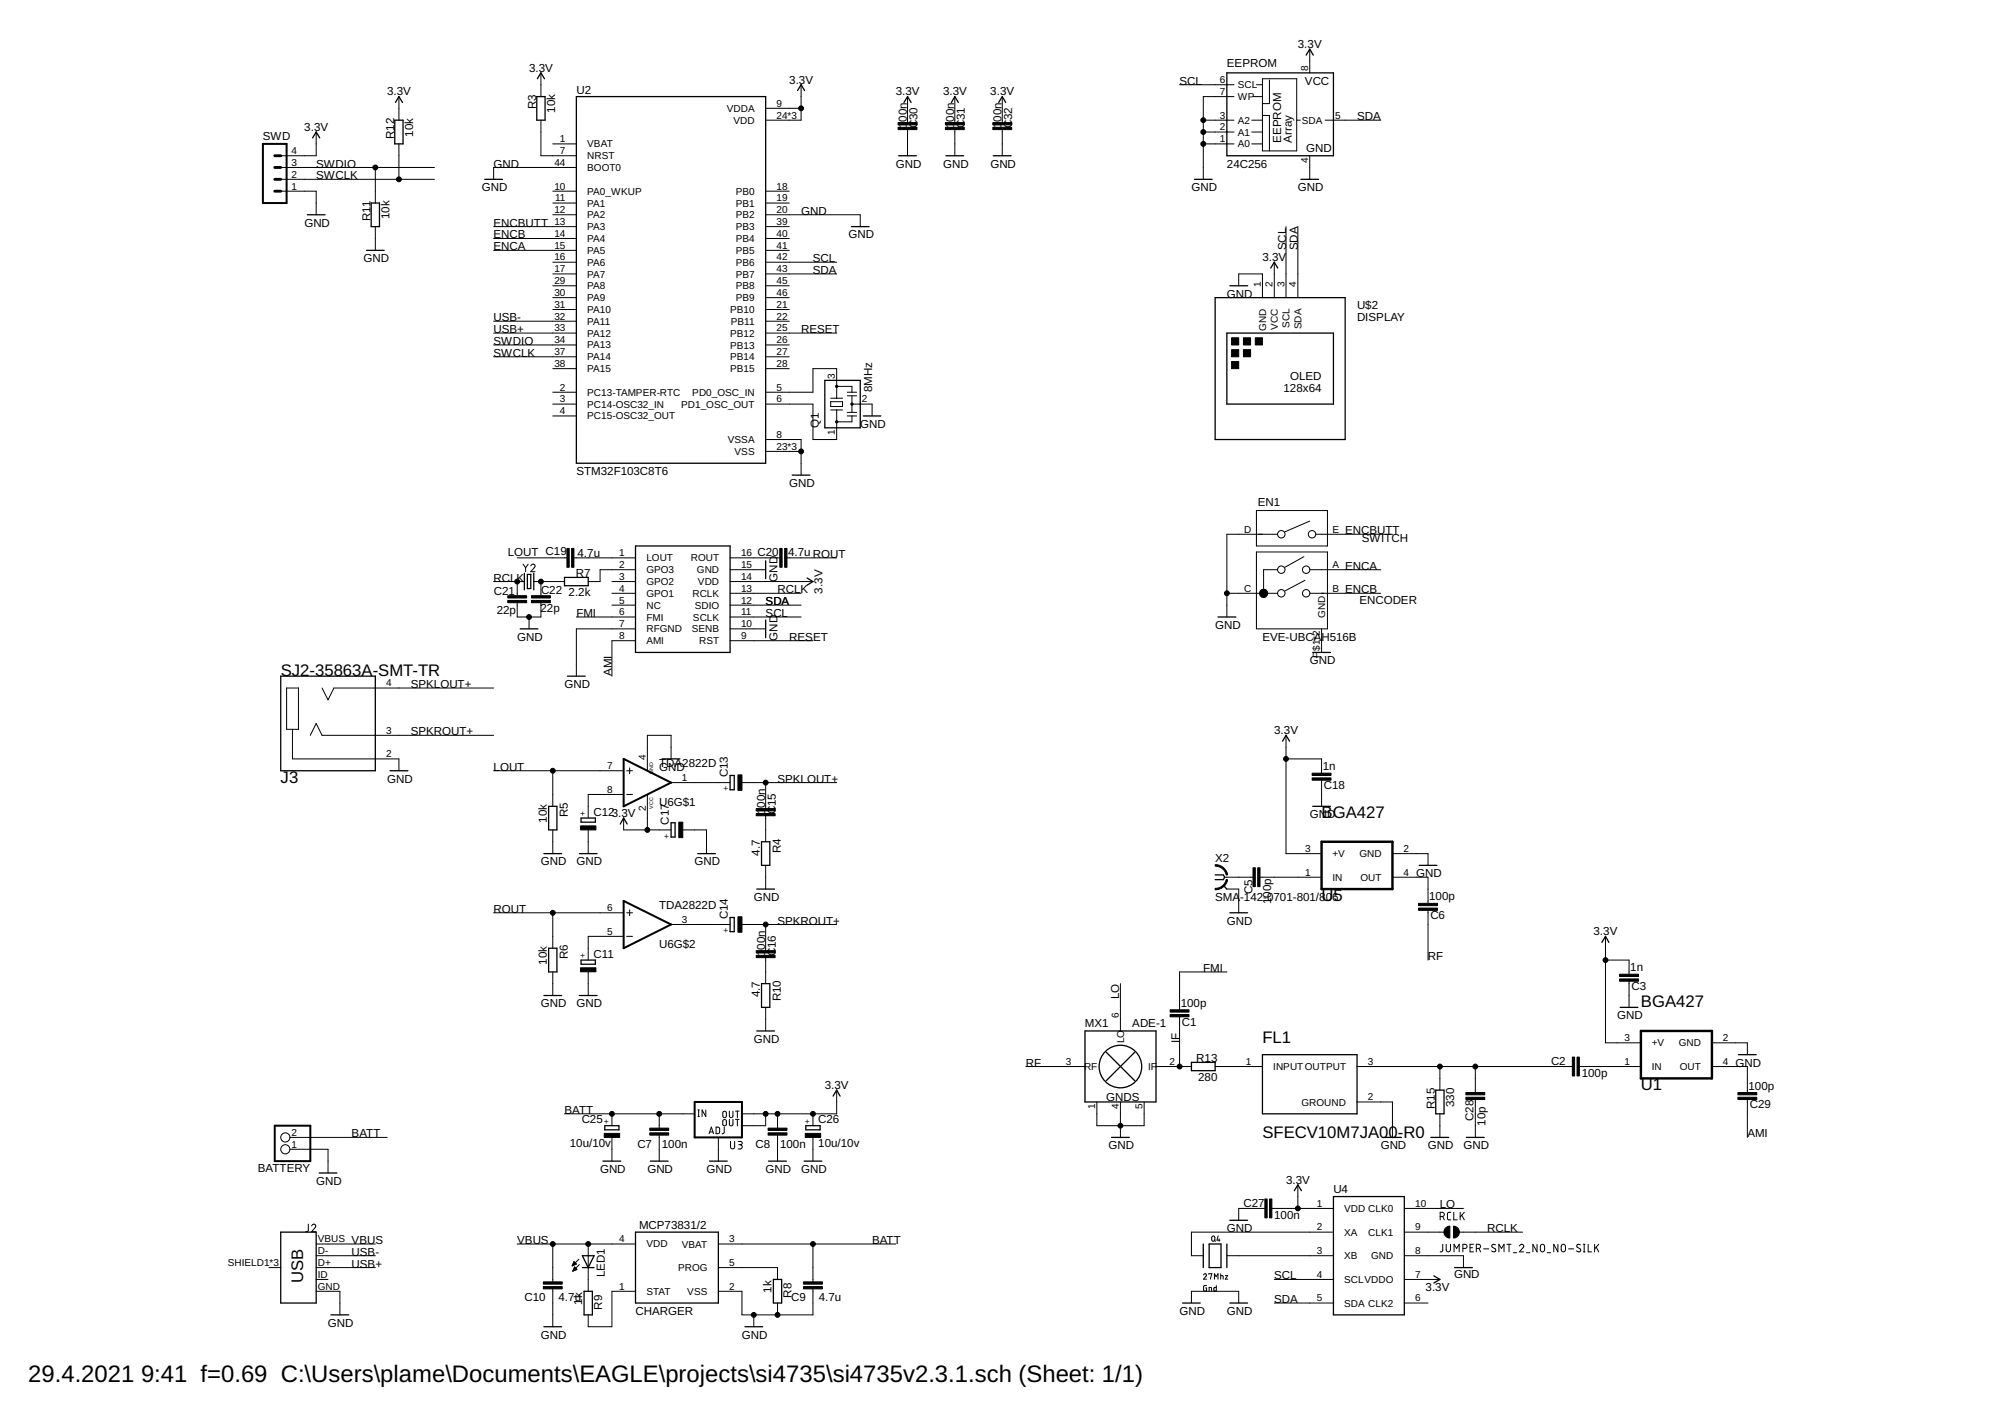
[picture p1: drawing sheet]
<svg xmlns="http://www.w3.org/2000/svg" width="297mm" height="210mm" viewBox="0 0 297 210" stroke-linecap="round" stroke-linejoin="round" font-family="sans-serif">
<defs><g id="words">
<g font-size="3.5">
<text x="4.2" y="204.7">29.4.2021</text>
<text x="20.9" y="204.7">9:41 f=0.69 C:\Users\plame\Documents\EAGLE\projects\si4735\si4735v2.3.1.sch (Sheet: 1/1)</text>
</g>
<g font-size="2.5">
<text x="41.6" y="100.2">SJ2-35863A-SMT-TR</text>
<text x="41.6" y="115.9">J3</text>
<text x="195.8" y="121.2">BGA427</text>
<text x="195.8" y="133.5">U5</text>
<text x="243.1" y="149.2">BGA427</text>
<text x="187" y="154.5">FL1</text>
<text x="243.1" y="161.5">U1</text>
<text x="187" y="168.5">SFECV10M7JA00-R0</text>
<text x="44.9" y="190" transform="rotate(-90 44.9 190)">USB</text>
</g>
<g font-size="1.7">
<text x="78.4" y="10.6">3.3V</text>
<text x="181.8" y="9.9">EEPROM</text>
<text x="192.3" y="7.1">3.3V</text>
<text x="57.3" y="14.1">3.3V</text>
<text x="79.4" y="16.1" transform="rotate(-90 79.4 16.1)">R3</text>
<text x="82.2" y="16.7" transform="rotate(-90 82.2 16.7)">10k</text>
<text x="85.4" y="13.9">U2</text>
<text x="116.9" y="12.4">3.3V</text>
<text x="132.7" y="14.1">3.3V</text>
<text x="139.7" y="14.1">3.3V</text>
<text x="146.7" y="14.1">3.3V</text>
<text x="174.8" y="12.5">SCL</text>
<text x="193.3" y="12.5">VCC</text>
<text x="201" y="17.8">SDA</text>
<text x="39" y="20.8">SWD</text>
<text x="45.1" y="19.4">3.3V</text>
<text x="58.4" y="20.6" transform="rotate(-90 58.4 20.6)">R12</text>
<text x="61.2" y="20.2" transform="rotate(-90 61.2 20.2)">10k</text>
<text x="134.4" y="19" transform="rotate(-90 134.4 19)">1</text>
<text x="134.4" y="18" transform="rotate(-90 134.4 18)">00n</text>
<text x="135.9" y="19" transform="rotate(-90 135.9 19)">C30</text>
<text x="141.4" y="19" transform="rotate(-90 141.4 19)">1</text>
<text x="141.4" y="18" transform="rotate(-90 141.4 18)">00n</text>
<text x="143" y="19" transform="rotate(-90 143 19)">C31</text>
<text x="148.4" y="19" transform="rotate(-90 148.4 19)">1</text>
<text x="148.4" y="18" transform="rotate(-90 148.4 18)">00n</text>
<text x="150" y="19" transform="rotate(-90 150 19)">C32</text>
<text x="189.8" y="21.1" transform="rotate(-90 189.8 21.1)">EEPROM</text>
<text x="191.4" y="21.1" transform="rotate(-90 191.4 21.1)">Array</text>
<text x="193.5" y="22.5">GND</text>
<text x="46.8" y="24.8">SWDIO</text>
<text x="46.8" y="26.6">SWCLK</text>
<text x="71.4" y="28.3">GND</text>
<text x="73.1" y="24.8">GND</text>
<text x="132.7" y="24.8">GND</text>
<text x="139.7" y="24.8">GND</text>
<text x="146.7" y="24.8">GND</text>
<text x="176.5" y="28.3">GND</text>
<text x="181.8" y="24.8">24C256</text>
<text x="192.3" y="28.3">GND</text>
<text x="45.1" y="33.6">GND</text>
<text x="54.9" y="32.7" transform="rotate(-90 54.9 32.7)">R11</text>
<text x="57.7" y="32.5" transform="rotate(-90 57.7 32.5)">10k</text>
<text x="73.1" y="35.3">ENCB</text>
<text x="73.1" y="33.6">ENCBUTT</text>
<text x="118.7" y="31.8">GND</text>
<text x="125.7" y="35.3">GND</text>
<text x="53.8" y="38.8">GND</text>
<text x="73.1" y="37.1">ENCA</text>
<text x="120.4" y="40.6">SDA</text>
<text x="120.4" y="38.8">SCL</text>
<text x="187" y="38.7">3.3V</text>
<text x="190.5" y="37.1" transform="rotate(-90 190.5 37.1)">SCL</text>
<text x="192.3" y="37.1" transform="rotate(-90 192.3 37.1)">SDA</text>
<text x="73.1" y="47.6">USB-</text>
<text x="181.8" y="44.1">GND</text>
<text x="201" y="47.6">DISPLAY</text>
<text x="201" y="45.8">U$2</text>
<text x="73.1" y="51.1">SWDIO</text>
<text x="73.1" y="52.8">SWCLK</text>
<text x="73.1" y="49.3">USB+</text>
<text x="118.7" y="49.3">RESET</text>
<text x="129.2" y="58.1" transform="rotate(-90 129.2 58.1)">8MHz</text>
<text x="190.2" y="58.1">128x64</text>
<text x="191.1" y="56.4">OLED</text>
<text x="121.3" y="63.4" transform="rotate(-90 121.3 63.4)">Q1</text>
<text x="127.4" y="63.4">GND</text>
<text x="85.4" y="70.4">STM32F103C8T6</text>
<text x="116.9" y="72.1">GND</text>
<text x="186.3" y="74.9">EN1</text>
<text x="75.2" y="82.3">LOUT C19</text>
<text x="85.6" y="82.5">4.7u</text>
<text x="112.2" y="82.4">C20</text>
<text x="116.7" y="82.4">4.7u ROUT</text>
<text x="199.3" y="79.1">ENCBUTT</text>
<text x="201.7" y="80.4">SWITCH</text>
<text x="73.1" y="86.1">RCLK</text>
<text x="73.1" y="88.2">C21</text>
<text x="80.2" y="88">C22</text>
<text x="84.2" y="88.2">2.2k</text>
<text x="85.3" y="85.4">R7</text>
<text x="113.4" y="89.6">SDA</text>
<text x="115.2" y="86.1" transform="rotate(-90 115.2 86.1)">GND</text>
<text x="115.2" y="87.9">RCLK</text>
<text x="121.8" y="87.9" transform="rotate(-90 121.8 87.9)">3.3V</text>
<text x="199.3" y="84.4">ENCA</text>
<text x="199.3" y="87.9">ENCB</text>
<text x="201.4" y="89.5">ENCODER</text>
<text x="73.6" y="91">22p</text>
<text x="76.6" y="94.9">GND</text>
<text x="80.1" y="90.6">22p</text>
<text x="85.4" y="91.4">FMI</text>
<text x="113.4" y="91.4">SCL</text>
<text x="115.2" y="94.9" transform="rotate(-90 115.2 94.9)">GND</text>
<text x="116.9" y="94.9">RESET</text>
<text x="180" y="93.2">GND</text>
<text x="187" y="94.9">EVE-UBCAH516B</text>
<text x="60.9" y="101.9">SPKLOUT+</text>
<text x="83.6" y="101.9">GND</text>
<text x="90.6" y="100.2" transform="rotate(-90 90.6 100.2)">AMI</text>
<text x="194" y="98.4">GND</text>
<text x="60.9" y="108.9">SPKROUT+</text>
<text x="97.7" y="113.7">TDA2822D</text>
<text x="188.8" y="108.7">3.3V</text>
<text x="57.4" y="115.9">GND</text>
<text x="73.1" y="114.2">LOUT</text>
<text x="97.7" y="114.2">GND</text>
<text x="97.7" y="119.3">U6G$1</text>
<text x="107.8" y="115.1" transform="rotate(-90 107.8 115.1)">C13</text>
<text x="113.3" y="119.7" transform="rotate(-90 113.3 119.7)">00n</text>
<text x="115.2" y="115.9">SPKLOUT+</text>
<text x="196" y="114.1">1n</text>
<text x="196.1" y="116.9">C18</text>
<text x="81" y="121.9" transform="rotate(-90 81 121.9)">10k</text>
<text x="84.1" y="121.1" transform="rotate(-90 84.1 121.1)">R5</text>
<text x="87.9" y="120.9">C123.3V</text>
<text x="99.1" y="122.2" transform="rotate(-90 99.1 122.2)">C17</text>
<text x="113.3" y="120.6" transform="rotate(-90 113.3 120.6)">1</text>
<text x="114.9" y="120.6" transform="rotate(-90 114.9 120.6)">C15</text>
<text x="194" y="121.2">GND</text>
<text x="80.1" y="128.2">GND</text>
<text x="85.4" y="128.2">GND</text>
<text x="102.9" y="128.2">GND</text>
<text x="112.6" y="126.7" transform="rotate(-90 112.6 126.7)">4.7</text>
<text x="115.7" y="126.3" transform="rotate(-90 115.7 126.3)">R4</text>
<text x="180" y="127.7">X2</text>
<text x="209.8" y="129.9">GND</text>
<text x="73.1" y="135.2">ROUT</text>
<text x="97.7" y="134.7">TDA2822D</text>
<text x="107.8" y="136.2" transform="rotate(-90 107.8 136.2)">C14</text>
<text x="111.7" y="133.5">GND</text>
<text x="115.2" y="137">SPKROUT+</text>
<text x="180" y="133.5">SMA-142-0701-801/806</text>
<text x="181.8" y="137">GND</text>
<text x="185.5" y="132.5" transform="rotate(-90 185.5 132.5)">C5</text>
<text x="188.3" y="133.9" transform="rotate(-90 188.3 133.9)">100p</text>
<text x="211.7" y="133.4">100p</text>
<text x="211.9" y="136.2">C6</text>
<text x="81" y="142.9" transform="rotate(-90 81 142.9)">10k</text>
<text x="84.1" y="142.1" transform="rotate(-90 84.1 142.1)">R6</text>
<text x="87.9" y="141.9">C11</text>
<text x="97.7" y="140.4">U6G$2</text>
<text x="113.3" y="141.6" transform="rotate(-90 113.3 141.6)">1</text>
<text x="113.3" y="140.7" transform="rotate(-90 113.3 140.7)">00n</text>
<text x="114.9" y="141.7" transform="rotate(-90 114.9 141.7)">C16</text>
<text x="178.3" y="144">FMI</text>
<text x="211.6" y="142.2">RF</text>
<text x="236.1" y="138.5">3.3V</text>
<text x="241.5" y="143.9">1n</text>
<text x="80.1" y="149.2">GND</text>
<text x="85.4" y="149.2">GND</text>
<text x="112.6" y="147.8" transform="rotate(-90 112.6 147.8)">4.7</text>
<text x="115.7" y="148.3" transform="rotate(-90 115.7 148.3)">R10</text>
<text x="165.8" y="148" transform="rotate(-90 165.8 148)">LO</text>
<text x="174.9" y="149.1">100p</text>
<text x="241.7" y="146.7">C3</text>
<text x="111.7" y="154.5">GND</text>
<text x="160.7" y="152.2">MX1</text>
<text x="167.7" y="152.2">ADE-1</text>
<text x="174.8" y="154.5" transform="rotate(-90 174.8 154.5)">IF</text>
<text x="175.1" y="151.9">C1</text>
<text x="239.6" y="151">GND</text>
<text x="122.2" y="161.3">3.3V</text>
<text x="152" y="158">RF</text>
<text x="177.2" y="157.3">R13</text>
<text x="177.5" y="160.1">280</text>
<text x="229.8" y="157.7">C2</text>
<text x="234.3" y="159.5">100p</text>
<text x="257.1" y="158">GND</text>
<text x="259" y="161.4">100p</text>
<text x="83.6" y="165">BATT</text>
<text x="86.2" y="166.4">C25</text>
<text x="121.2" y="166.4">C26</text>
<text x="163.9" y="163.1">GNDS</text>
<text x="212.6" y="164.3" transform="rotate(-90 212.6 164.3)">R15</text>
<text x="215.4" y="164" transform="rotate(-90 215.4 164)">330</text>
<text x="218.3" y="166" transform="rotate(-90 218.3 166)">C28</text>
<text x="220.1" y="166.7" transform="rotate(-90 220.1 166.7)">10p</text>
<text x="259.2" y="164.2">C29</text>
<text x="38.2" y="173.7">BATTERY</text>
<text x="52.1" y="168.5">BATT</text>
<text x="84.4" y="169.9">10u/10v</text>
<text x="88.9" y="173.8">GND</text>
<text x="94.4" y="170">C7</text>
<text x="95.9" y="173.8">GND</text>
<text x="98.1" y="170">100n</text>
<text x="104.7" y="173.8">GND</text>
<text x="111.9" y="170">C8</text>
<text x="113.4" y="173.8">GND</text>
<text x="115.6" y="170">100n</text>
<text x="118.7" y="173.8">GND</text>
<text x="121.2" y="169.9">10u/10v</text>
<text x="164.2" y="170.2">GND</text>
<text x="204.5" y="170.2">GND</text>
<text x="211.6" y="170.2">GND</text>
<text x="216.8" y="170.2">GND</text>
<text x="258.9" y="168.5">AMI</text>
<text x="46.8" y="175.5">GND</text>
<text x="184.2" y="178.7">C27</text>
<text x="190.5" y="175.3">3.3V</text>
<text x="197.5" y="176.7">U4</text>
<text x="213.3" y="179">LO</text>
<text x="52.1" y="184.3">VBUS</text>
<text x="76.6" y="184.3">VBUS</text>
<text x="94.7" y="182">MCP73831/2</text>
<text x="129.2" y="184.3">BATT</text>
<text x="181.8" y="182.5">GND</text>
<text x="188.8" y="180.5">100n</text>
<text x="220.3" y="182.5">RCLK</text>
<text x="52.1" y="186">USB-</text>
<text x="52.1" y="187.8">USB+</text>
<text x="89.6" y="189.2" transform="rotate(-90 89.6 189.2)">LED1</text>
<text x="114.3" y="191.5" transform="rotate(-90 114.3 191.5)">1k</text>
<text x="188.8" y="189.5">SCL</text>
<text x="211.2" y="191.3">3.3V</text>
<text x="215.4" y="189.3">GND</text>
<text x="48.6" y="196.5">GND</text>
<text x="77.7" y="192.8">C10</text>
<text x="82.7" y="192.8">4.7u</text>
<text x="86.3" y="193.3" transform="rotate(-90 86.3 193.3)">1k</text>
<text x="89.2" y="194" transform="rotate(-90 89.2 194)">R9</text>
<text x="94.2" y="194.8">CHARGER</text>
<text x="117.2" y="192.8">C9</text>
<text x="117.3" y="192.2" transform="rotate(-90 117.3 192.2)">R8</text>
<text x="121.3" y="192.8">4.7u</text>
<text x="174.8" y="194.8">GND</text>
<text x="181.8" y="194.8">GND</text>
<text x="188.8" y="193">SDA</text>
<text x="80.1" y="198.3">GND</text>
<text x="109.9" y="198.3">GND</text>
</g>
<g font-size="1.5">
<text x="193.8" y="10.6" transform="rotate(-90 193.8 10.6)">8</text>
<text x="107.7" y="16.6">VDDA</text>
<text x="115" y="15.8">9</text>
<text x="115" y="17.6">24*3</text>
<text x="180.7" y="12.3">6</text>
<text x="180.7" y="17.6">3</text>
<text x="180.7" y="14.1">7</text>
<text x="183.4" y="13.1">SCL</text>
<text x="183.4" y="14.8">WP</text>
<text x="197.8" y="17.6">5</text>
<text x="43.2" y="22.8">4</text>
<text x="83" y="21.1">1</text>
<text x="83" y="22.8">7</text>
<text x="87" y="21.8">VBAT</text>
<text x="87" y="23.6">NRST</text>
<text x="108.7" y="18.3">VDD</text>
<text x="180.7" y="21.1">1</text>
<text x="180.7" y="19.3">2</text>
<text x="183.4" y="21.8">A0</text>
<text x="183.4" y="20.1">A1</text>
<text x="183.4" y="18.3">A2</text>
<text x="192.9" y="18.3">SDA</text>
<text x="43.2" y="28.1">1</text>
<text x="43.2" y="26.3">2</text>
<text x="43.2" y="24.6">3</text>
<text x="82.1" y="28.1">10</text>
<text x="82.1" y="24.6">44</text>
<text x="82.2" y="29.8">11</text>
<text x="87" y="28.8">PA0_WKUP</text>
<text x="87" y="25.3">BOOT0</text>
<text x="109" y="28.9">PB0</text>
<text x="115" y="28.1">18</text>
<text x="115" y="29.8">19</text>
<text x="193.8" y="24.1" transform="rotate(-90 193.8 24.1)">4</text>
<text x="82.1" y="31.6">12</text>
<text x="82.1" y="33.3">13</text>
<text x="82.1" y="35.1">14</text>
<text x="87" y="30.6">PA1</text>
<text x="87" y="32.3">PA2</text>
<text x="87" y="34.1">PA3</text>
<text x="87" y="35.9">PA4</text>
<text x="109" y="30.6">PB1</text>
<text x="109" y="32.4">PB2</text>
<text x="109" y="34.1">PB3</text>
<text x="109" y="35.9">PB4</text>
<text x="115" y="31.6">20</text>
<text x="115" y="33.3">39</text>
<text x="115" y="35.1">40</text>
<text x="82.1" y="36.8">15</text>
<text x="82.1" y="38.6">16</text>
<text x="82.1" y="40.3">17</text>
<text x="87" y="37.6">PA5</text>
<text x="87" y="39.4">PA6</text>
<text x="87" y="41.1">PA7</text>
<text x="109" y="37.6">PB5</text>
<text x="109" y="39.4">PB6</text>
<text x="109" y="41.1">PB7</text>
<text x="115" y="36.8">41</text>
<text x="115" y="38.6">42</text>
<text x="115" y="40.3">43</text>
<text x="82.1" y="42.1">29</text>
<text x="82.1" y="43.8">30</text>
<text x="82.1" y="45.6">31</text>
<text x="82.1" y="47.3">32</text>
<text x="87" y="42.9">PA8</text>
<text x="87" y="44.6">PA9</text>
<text x="87" y="46.4">PA10</text>
<text x="108.2" y="46.4">PB10</text>
<text x="109" y="42.9">PB8</text>
<text x="109" y="44.6">PB9</text>
<text x="115" y="45.6">21</text>
<text x="115" y="47.3">22</text>
<text x="115" y="42.1">45</text>
<text x="115" y="43.8">46</text>
<text x="186.8" y="42.5" transform="rotate(-90 186.8 42.5)">1</text>
<text x="188.5" y="42.5" transform="rotate(-90 188.5 42.5)">2</text>
<text x="190.3" y="42.5" transform="rotate(-90 190.3 42.5)">3</text>
<text x="192" y="42.5" transform="rotate(-90 192 42.5)">4</text>
<text x="82.1" y="49.1">33</text>
<text x="82.1" y="50.9">34</text>
<text x="82.1" y="52.6">37</text>
<text x="87" y="48.1">PA11</text>
<text x="87" y="49.9">PA12</text>
<text x="87" y="51.6">PA13</text>
<text x="87" y="53.4">PA14</text>
<text x="108.2" y="49.9">PB12</text>
<text x="108.2" y="51.6">PB13</text>
<text x="108.2" y="53.4">PB14</text>
<text x="108.3" y="48.1">PB11</text>
<text x="115" y="49.1">25</text>
<text x="115" y="50.9">26</text>
<text x="115" y="52.6">27</text>
<text x="187.6" y="49" transform="rotate(-90 187.6 49)">GND</text>
<text x="189.3" y="48.9" transform="rotate(-90 189.3 48.9)">VCC</text>
<text x="191.1" y="48.6" transform="rotate(-90 191.1 48.6)">SCL</text>
<text x="192.8" y="48.8" transform="rotate(-90 192.8 48.8)">SDA</text>
<text x="82.1" y="54.4">38</text>
<text x="83" y="57.9">2</text>
<text x="83" y="59.6">3</text>
<text x="87" y="58.6">PC13-TAMPER-RTC</text>
<text x="87" y="55.1">PA15</text>
<text x="102.6" y="58.6">PD0_OSC_IN</text>
<text x="108.2" y="55.1">PB15</text>
<text x="115" y="57.9">5</text>
<text x="115" y="59.6">6</text>
<text x="115" y="54.4">28</text>
<text x="123.7" y="56.1" transform="rotate(-90 123.7 56.1)">3</text>
<text x="127.7" y="59.6">2</text>
<text x="83" y="61.4">4</text>
<text x="87" y="60.4">PC14-OSC32_IN</text>
<text x="87" y="62.1">PC15-OSC32_OUT</text>
<text x="100.9" y="60.4">PD1_OSC_OUT</text>
<text x="107.8" y="65.6">VSSA</text>
<text x="115" y="64.9">8</text>
<text x="123.7" y="64.4" transform="rotate(-90 123.7 64.4)">1</text>
<text x="108.8" y="67.4">VSS</text>
<text x="115" y="66.6">23*3</text>
<text x="91.7" y="82.4">1</text>
<text x="95.8" y="83.2">LOUT</text>
<text x="102.3" y="83.2">ROUT</text>
<text x="109.8" y="82.4">16</text>
<text x="184.3" y="78.9">D</text>
<text x="197.4" y="78.9">E</text>
<text x="91.7" y="84.1">2</text>
<text x="91.7" y="85.9">3</text>
<text x="91.7" y="87.6">4</text>
<text x="91.7" y="89.4">5</text>
<text x="95.8" y="84.9">GPO3</text>
<text x="95.8" y="86.7">GPO2</text>
<text x="95.8" y="88.4">GPO1</text>
<text x="102.6" y="88.4">RCLK</text>
<text x="103.3" y="84.9">GND</text>
<text x="103.4" y="86.7">VDD</text>
<text x="109.8" y="89.4">12</text>
<text x="109.8" y="87.6">13</text>
<text x="109.8" y="85.9">14</text>
<text x="109.8" y="84.1">15</text>
<text x="184.3" y="87.6">C</text>
<text x="197.4" y="84.1">A</text>
<text x="197.4" y="87.6">B</text>
<text x="91.7" y="91.2">6</text>
<text x="91.7" y="92.9">7</text>
<text x="91.7" y="94.7">8</text>
<text x="95.8" y="90.2">NC</text>
<text x="95.8" y="91.9">FMI</text>
<text x="95.8" y="93.7">RFGND</text>
<text x="95.8" y="95.4">AMI</text>
<text x="102.5" y="93.7">SENB</text>
<text x="102.7" y="91.9">SCLK</text>
<text x="102.9" y="90.2">SDIO</text>
<text x="103.6" y="95.4">RST</text>
<text x="109.8" y="94.7">9</text>
<text x="109.8" y="92.9">10</text>
<text x="109.8" y="91.2">11</text>
<text x="196.3" y="91.5" transform="rotate(-90 196.3 91.5)">GND</text>
<text x="57.2" y="101.7">4</text>
<text x="195.5" y="97.4" transform="rotate(-90 195.5 97.4)">P</text>
<text x="195.5" y="96.4" transform="rotate(-90 195.5 96.4)">$1*2</text>
<text x="57.2" y="112.2">2</text>
<text x="57.2" y="108.7">3</text>
<text x="90" y="113.9">7</text>
<text x="95.7" y="112.6" transform="rotate(-90 95.7 112.6)">4</text>
<text x="90" y="117.4">8</text>
<text x="101" y="115.7">1</text>
<text x="95.7" y="120.1" transform="rotate(-90 95.7 120.1)">2</text>
<text x="193.3" y="129.7">1</text>
<text x="193.3" y="126.2">3</text>
<text x="197.4" y="130.5">IN</text>
<text x="197.4" y="127">+V</text>
<text x="201.4" y="127">GND</text>
<text x="201.6" y="130.5">OUT</text>
<text x="207.9" y="126.2">2</text>
<text x="207.9" y="129.7">4</text>
<text x="90" y="135">6</text>
<text x="101" y="136.7">3</text>
<text x="90" y="138.5">5</text>
<text x="165.8" y="150.7" transform="rotate(-90 165.8 150.7)">6</text>
<text x="166.5" y="154.6" transform="rotate(-90 166.5 154.6)">LO</text>
<text x="240.7" y="154.2">3</text>
<text x="244.7" y="155">+V</text>
<text x="248.7" y="155">GND</text>
<text x="255.2" y="154.2">2</text>
<text x="157.9" y="157.7">3</text>
<text x="160.6" y="158.5">RF</text>
<text x="170.1" y="158.5">IF</text>
<text x="173.3" y="157.7">2</text>
<text x="184.6" y="157.7">1</text>
<text x="188.6" y="158.5">INPUTOUTPUT</text>
<text x="202.7" y="157.7">3</text>
<text x="240.7" y="157.7">1</text>
<text x="244.7" y="158.5">IN</text>
<text x="248.9" y="158.5">OUT</text>
<text x="255.2" y="157.7">4</text>
<text x="162.2" y="164.3" transform="rotate(-90 162.2 164.3)">1</text>
<text x="165.8" y="164.3" transform="rotate(-90 165.8 164.3)">4</text>
<text x="169.3" y="164.3" transform="rotate(-90 169.3 164.3)">5</text>
<text x="192.8" y="163.8">GROUND</text>
<text x="202.7" y="163">2</text>
<text x="43.2" y="170">1</text>
<text x="43.2" y="168.3">2</text>
<text x="195.1" y="178.8">1</text>
<text x="199.2" y="179.5">VDD CLK0</text>
<text x="209.7" y="178.8">10</text>
<text x="47.1" y="185.8">D-</text>
<text x="47.1" y="184">VBUS</text>
<text x="91.7" y="184">4</text>
<text x="95.8" y="184.8">VDD</text>
<text x="101" y="184.8">VBAT</text>
<text x="108" y="184">3</text>
<text x="195.1" y="182.3">2</text>
<text x="195.1" y="185.8">3</text>
<text x="199.2" y="183">XA</text>
<text x="202.7" y="183">CLK1</text>
<text x="209.7" y="185.8">8</text>
<text x="209.7" y="182.3">9</text>
<text x="33.7" y="187.5">SHIELD1*3</text>
<text x="47.1" y="187.5">D+</text>
<text x="47.1" y="191">GND</text>
<text x="47.1" y="189.3">ID</text>
<text x="91.7" y="191">1</text>
<text x="95.8" y="191.8">STAT</text>
<text x="100.4" y="188.3">PROG</text>
<text x="101.8" y="191.8">VSS</text>
<text x="108" y="191">2</text>
<text x="108" y="187.5">5</text>
<text x="195.1" y="189.3">4</text>
<text x="199.2" y="186.5">XB</text>
<text x="199.2" y="190">SCLVDDO</text>
<text x="203.1" y="186.6">GND</text>
<text x="209.7" y="189.3">7</text>
<text x="195.1" y="192.8">5</text>
<text x="199.2" y="193.6">SDA CLK2</text>
<text x="209.7" y="192.8">6</text>
</g>
<g font-size="1.2">
<text x="107.2" y="117.2">+</text>
<text x="86.7" y="120.9" transform="rotate(-90 86.7 120.9)">+</text>
<text x="98.4" y="124.2">+</text>
<text x="86.7" y="141.9" transform="rotate(-90 86.7 141.9)">+</text>
<text x="107.2" y="138.2">+</text>
<text x="90.2" y="166.5" transform="rotate(-90 90.2 166.5)">+</text>
<text x="120" y="166.5" transform="rotate(-90 120 166.5)">+</text>
</g>
<g font-size=".8">
<text x="96.8" y="119.8" transform="rotate(-90 96.8 119.8)">VCC</text>
<text x="96.8" y="114.6" transform="rotate(-90 96.8 114.6)">GND</text>
</g>
</g></defs>
<g fill="none" stroke="#000" stroke-width=".15">
<path d="M46.8 19.6v3.5h-5.2M59.1 14.3v3.5M80.1 10.8v3.5M80.1 17.8v5.3h5.3M113.4 16h5.3M118.7 12.6v5.2h-5.3M134.5 14.3v3.9M134.5 19.2v3.9M141.5 14.3v3.9M141.5 19.2v3.9M148.5 14.3v3.9M148.5 19.2v3.9"/>
<path d="M174.8 12.6h8M178.3 17.8h4.5M178.3 19.6h4.5M182.8 14.3h-4.5v12.3M185.4 17.8h1.6M185.4 19.6h1.6M185.6 14.3h1.4M186.1 12.6h.9M187 11.7h5.1v10.7h-5.1zM187 17.1h1.1v5.3M188.1 11.9v3.4h-1.1M192.1 17.8h.5"/>
<path d="M194 7.3v3.5M196.3 17.8h8.3M41.6 28.3h5.2v3.5M41.6 24.8h22.8M41.6 26.6h22.8M55.6 24.8v5.3M55.6 33.6v3.5M59.1 21.3v5.3M73.1 33.6h12.3M73.1 35.3h12.3M73.1 37.1h12.3M81.9 21.3h3.5"/>
<path d="M81.9 28.3h3.5M81.9 30.1h3.5M81.9 31.8h3.5M81.9 38.8h3.5M85.4 24.8h-12.3v1.8M113.4 28.3h3.5M113.4 30.1h3.5M113.4 31.8h14v1.8M113.4 33.6h3.5M113.4 35.3h3.5M113.4 37.1h3.5M113.4 38.8h10.6"/>
<path d="M178.3 21.3h4.5M185.4 21.3h1.6M188.8 38.8v5.3M190.5 33.6v10.5M192.3 33.6v10.5M194 23.1v3.5M73.1 47.6h12.3M73.1 49.3h12.3M73.1 51.1h12.3M73.1 52.9h12.3M81.9 59.9h3.5M81.9 58.1h3.5"/>
<path d="M81.9 40.6h3.5M81.9 45.8h3.5M81.9 54.6h3.5M81.9 42.3h3.5M81.9 44.1h3.5M113.4 58.1h7v-3.5h3.6v4.4M113.4 59.9h7v5.2h3.6v-4.4M113.4 40.6h10.6M113.4 45.8h3.5M113.4 47.6h3.5M113.4 49.3h10.6M113.4 51.1h3.5"/>
<path d="M113.4 52.9h3.5M113.4 54.6h3.5M113.4 42.3h3.5M113.4 44.1h3.5M123.1 59.5h1.7v.7h-1.7zM123.1 59h1.7M124 57.2h2.2v.9M125.5 58.6h1.4M125.5 58.1h1.4M126.2 59.9h3v1.7M126.2 58.6v2.5M183.5 42.3v-1.7h3.5v3.5"/>
<path d="M81.9 61.6h3.5M113.4 65.1h5.3v5.3M113.4 66.9h5.3M123.1 60.7h1.7M125.5 61.1h1.4M125.5 61.6h1.4M126.2 61.6v.9h-2.2M186.1 75.6h10.6v5.3h-10.6zM189.3 79.1h-7.5v12.3M194 77.2l-3.6 1.6M194.9 79.1h11.4M73.1 86.1h4.6"/>
<path d="M76.6 82.6h7.4M76.6 89.3v2.1h3.5v-2.1M76.6 86.1v2.1M77.5 83.6l.4 .5M77.9 84.1v.6M78.3 83.6l-.4 .5M78.4 91.4v1.8M78.6 83.8a.31 .31 0 0 1 .5-.2 .31 .31 0 0 1 .1 .5l-.6 .6h.7M79.1 86.1h4.5M80.1 86.1v2.1M85 82.6h9.1M85.4 91.4h8.7"/>
<path d="M90.7 86.1h3.4M90.7 87.9h3.4M90.7 89.6h3.4M94.1 84.4h-5.2v1.7h-1.8M94.1 93.2h-8.7v7M94.1 94.9h-3.4v5.3M108.2 82.6h7.3M108.2 84.4h5.2M108.2 86.1h12.2M108.2 87.9h10.5M108.2 89.6h10.5M108.2 91.4h10.5"/>
<path d="M108.2 93.2h5.2M108.2 94.9h12.2M116.6 82.6h7.4M181.8 87.9h5.2M186.1 81.8h10.6v11.4h-10.6zM187.6 87.9h1.7M189.3 84.4h-2.1v3.5M193.2 82.5l-2.8 1.5M193.3 86l-2.9 1.5M194 84.4h10.6M194 87.9h10.6M195.8 93.2v3.4"/>
<path d="M42.5 101.9h1.7v6.1h-1.7zM43.3 108v4.4h15.8v1.8M46 108.9l.8-1.7 .9 1.7h25.4M47.7 101.9l.9 1.8 .9-1.8h23.6M73.1 114.2h19.3M81.9 114.2v5.2M92.4 117.7h-5.3v3.5M92.8 117.7h.9M92.8 114.2h.9M93.3 113.7v.9M95.9 117.7v5.2M99.4 112.4v-3.5h-3.5v5.3"/>
<path d="M99.4 115.9h8.8M109.9 115.9h14.1M113.4 115.9v3.9M190.5 108.9v17.5l5.3 .1M190.5 112.4h5.3v2.1M195.8 115.6v3.8M73.1 135.2h19.3M81.9 122.9v3.5M81.9 135.2v5.3M87.1 122.9v3.5M92.4 138.7h-5.3v3.5M92.4 121.2v1.7h7"/>
<path d="M92.8 138.7h.9M92.8 135.2h.9M93.3 134.8v.8M99.4 136.9h8.8M101.2 122.9h3.5v3.5M109.9 136.9h14.1M113.4 120.8v3.9M113.4 128.2v3.5M113.4 136.9v3.9M181.4 129.9h4.2M181.8 131.7h1.7v3.5M186.7 129.9l9.1 .1"/>
<path d="M206.3 130l5.3-.1v3.9M206.3 126.5l5.3-.1v1.8M211.6 134.9v7.3M237.8 138.7v15.8h5.3M81.9 144v3.5M87.1 144v3.5M113.4 141.9v3.8M113.4 149.2v3.5M152 158h8.7M166 145.7v7M171.3 158h5.2M174.8 150.6v7.4"/>
<path d="M180 158h7M181.8 144h-7v5.6M187 158h.1M213.3 158v3.5M218.6 158v3.8M232.9 158h-31.8M234 158h9.1M237.8 142.2h3.5v2.1M241.3 145.4v3.8M243.1 158h.1M243.1 154.5h.1M253.6 158h5.3v3.8"/>
<path d="M253.6 154.5h.1M253.6 158h.1M253.6 154.5h5.3v1.7M42.9 170.2h5.7v3.6M42.9 168.5h14.5M83.6 165h19.3M90.7 165v1.8M90.7 168.5v3.5M97.7 165v2.1M97.7 168.1v3.9M103.4 165.4h.2M103.4 164.4h.2"/>
<path d="M103.5 164.4v1M104.6 164.4v1l-.6-1v1M105.1 167.9l.3-.9 .3 .9M105.1 167.7h.5M106.1 167h.4l.1 .1v.6l-.1 .2h-.4zM106.4 168.5v3.5M107.2 165.9l.2-.1 .2 .2v.6l-.2 .2a.24 .24 0 0 1-.3-.3zM107.2 164.7l.2-.1 .2 .1v.7l-.2 .2-.3-.2zM107.3 167v.7l-.1 .2h-.2M108.1 165.8v.8l.2 .2 .3-.2v-.8M108.1 164.6v.8l.2 .2 .3-.2v-.8M108.2 169.1v.8a.31 .31 0 0 0 .3 .3 .31 .31 0 0 0 .3-.3v-.8"/>
<path d="M109 165.8h.5M109 164.6h.5M109.2 164.6v1M109.2 165.8v1M109.3 169.1h.5l.2 .2-.2 .2-.3 .1M109.6 169.6a.32 .32 0 0 1 .4 .3 .32 .32 0 0 1-.4 .3h-.3M113.4 165v1.8h-3.5M115.2 165v2.1M115.2 168.1v3.9M120.4 165v1.8M120.4 168.5v3.5M124 161.5v3.5h-14.1"/>
<path d="M162.5 163.2v3.6h7v-3.6M166 163.2v5.3M187.4 179h-3.9v1.8M188.4 179h9.1M192.3 175.5v3.5M201.1 163.3l5.2-.1v5.3M208 179h8.8M213.3 165v3.5M214.9 179.6h-.4l-.1 .2v.8l.2 .1h.3M215.4 179.6v1.1h.5M216.3 179.6v1.1M216.9 179.6l-.6 .7"/>
<path d="M218.6 162.9v5.6M258.9 162.9v5.6M39.8 187.8h1.8M45.7 181.3v1l-.4 .2M46.2 181.6a.31 .31 0 0 1 .4-.2 .31 .31 0 0 1 .1 .4l-.5 .7h.6M46.8 191.3h3.6v3.5M46.8 184.3h8.8M46.8 187.8h8.8M46.8 186h8.8M46.8 189.5h1.8M76.6 184.3h17.5M81.9 184.3v5.6"/>
<path d="M81.9 190.9v5.6M84.8 187.5h.1M84.8 187.4h.2M84.9 187.3h.3M84.9 187.3h.4M84.9 187.2h.4M84.9 188.2h.1M84.9 188.2h.3M84.9 187.1h.4M85 187h.2M85 188.1h.4M85 188h.4"/>
<path d="M85 187h.1M85 186.9h.1M85 187.9h.4M85 186.9l-.2 .6M85 186.9l.4 .3-.6 .3M85 187.9h.3M85.1 187.8h.1M85.1 187.7h.1M85.1 187.7l.4 .3-.6 .3zM85.7 186.5l-.9 1M85.8 187.3l-.9 1M87.1 184.3v7"/>
<path d="M94.1 191.3h-3.4v5.2h-3.6v-1.7M106.4 187.8h8.8v1.7M106.4 184.3h26.3M111.7 194.8v1.7M115.2 193v1.8M120.4 184.3v5.6M120.4 190.9v3.9h-10.5v-3.5h-3.5M176.5 193v-1.7h7v1.7M178.3 188.9a.22 .22 0 0 1 .3-.2 .22 .22 0 0 1 .1 .3l-.4 .5h.5M178.8 190.4l-.5 .1 .1 .7h.4v-.4h-.2M179.1 188.8v-.1h.4l-.2 .8M179.1 191.2v-.5h.4v.5"/>
<path d="M179.6 183.2l.1-.1 .2 .1 .1 .5-.1 .2-.3-.1zM179.9 183.7l.2 .2M179.9 189.5v-.8l.3 .4 .2-.4v.8M180.2 190.4v.8h-.3v-.4l.3-.1M180.5 183.1l-.2 .6h.4M180.6 183.5v.4M180.8 189h.4v.5M180.8 188.7v.8M181.5 189h.4l-.4 .5h.4M181.8 186h15.7M188.8 189.5h8.7M188.8 193h8.7"/>
<path d="M197.5 182.5h-21v3.5h1.8M208 186h8.8v1.8M208 189.5h5.3M208 182.5h5.9M208 193h3.6M213.4 180.2h.4a.31 .31 0 0 0 .2-.4 .31 .31 0 0 0-.3-.2h-.3v1.1M213.7 184.3v1l-.3 .1M213.7 180.2l.3 .5M214.2 184.3v.8a.32 .32 0 0 0 .4 .3 .32 .32 0 0 0 .3-.3v-.8M215.4 185.4v-1.1l.4 .6 .4-.6v1.1M216.2 182.5h9.4M216.6 180l.3 .7"/>
<path d="M216.7 184.9h.3a.31 .31 0 0 0 .3-.3 .31 .31 0 0 0-.3-.3h-.3v1.1M217.8 184.8h.4M218.3 184.3h-.5v1.1h.5M218.7 184.9h.3a.31 .31 0 0 0 .3-.3 .31 .31 0 0 0-.3-.3h-.3v1.1M219.1 184.9l.3 .5M219.8 185h.8M221.6 184.4l-.4-.1-.2 .3 .1 .2 .5 .3a.32 .32 0 0 1-.2 .4 .32 .32 0 0 1-.4-.2M222.1 185.4v-1.1l.3 .6 .4-.6v1.1M223.2 184.3h.7M223.6 184.3v1.1M224.2 185.6h.5M225.1 184.6a.31 .31 0 0 1 .5-.3 .31 .31 0 0 1 0 .5l-.5 .6h.6"/>
<path d="M226.1 185.6h.6M227.7 184.3v1.1l-.6-1.1v1.1M228.3 184.4a.31 .31 0 0 1 .4-.1 .31 .31 0 0 1 .1 .3v.5a.32 .32 0 0 1-.3 .3 .32 .32 0 0 1-.3-.3v-.5zM229.2 185.6h.5M230.8 184.3v1.1l-.6-1.1v1.1M231.4 184.4a.31 .31 0 0 1 .4-.1 .31 .31 0 0 1 .1 .3v.5a.32 .32 0 0 1-.3 .3 .32 .32 0 0 1-.3-.3v-.5zM232.4 185h.7M234.1 184.4l-.4-.1-.1 .3v.1l.5 .3a.28 .28 0 0 1 0 .4 .28 .28 0 0 1-.4 0l-.1-.1M234.6 185.4h.2M234.6 184.3h.2M234.7 184.3v1.1M235.3 184.3v1.1h.5"/>
<path d="M236.2 184.3v1.1M236.5 184.8l.4 .6M236.9 184.3l-.7 .7"/>
<circle cx="189.8" cy="79.1" r=".55"/>
<circle cx="194.4" cy="79.1" r=".55"/>
<circle cx="189.8" cy="87.9" r=".55"/>
<circle cx="189.8" cy="84.4" r=".55"/>
<circle cx="193.5" cy="87.9" r=".55"/>
<circle cx="193.5" cy="84.4" r=".55"/>
<circle cx="42.3" cy="168.5" r=".68"/>
<circle cx="42.3" cy="170.2" r=".68"/>
</g>
<g fill="none" stroke="#000" stroke-width=".19">
<path d="M58.5 17.8h1.2v3.5h-1.2zM58.6 15.2l.5-.9 .5 .9M79.5 14.3h1.3v3.5h-1.3zM79.6 11.7l.5-.9 .6 .9M85.4 14.3h28v54.3h-28zM118.2 13.4l.5-.8 .5 .8M133.9 15.2l.6-.9 .5 .9M140.9 15.2l.6-.9 .5 .9M148 15.2l.5-.9 .5 .9M181.8 10.8h15.7v12.3h-15.7zM193.5 8.2l.5-.9 .6 .9M45.5 31.8h2.7"/>
<path d="M46.3 20.4l.5-.8 .6 .8M54.3 37.1h2.6M55 30.1h1.2v3.5h-1.2zM71.8 26.6h2.6M126.1 33.6h2.7M133.1 23.1h2.7M140.1 23.1h2.7M147.2 23.1h2.6M177 26.6h2.6M188.3 39.7l.5-.9 .5 .9M192.7 26.6h2.6M122.2 56.3h5.2v7.1h-5.2z"/>
<path d="M180 44.1h19.3v21h-19.3zM181.8 49.3h15.7v10.6h-15.7zM182.2 42.3h2.6M117.4 70.4h2.6M127.9 61.6h2.6M77.1 93.2h2.6M77.7 84.9v2.5M78.1 85.1h.5v2.1h-.5zM79.1 84.9v2.5M83.6 85.5h3.5v1.3h-3.5zM94.1 80.9h14.1v15.7h-14.1zM113.4 83.1v2.6"/>
<path d="M113.4 91.8v2.7M119.6 85.6l.8 .5-.8 .6M180.4 91.4h2.7M194.5 96.6h2.6M41.6 100.2h14v14h-14zM57.8 114.2h2.6M81.3 119.4h1.2v3.5h-1.2zM84.1 100.2h2.6M98.1 112.4h2.6M108.2 114.9h.6v2.1h-.6zM190 109.8l.5-.9 .6 .9M194.5 119.4h2.6"/>
<path d="M80.6 126.4h2.6M85.8 126.4h2.7M86.1 121.2h2.1v.6h-2.1zM91.9 122.1l.5-.9 .5 .9M99.4 121.9h.6v2.1h-.6zM103.4 126.4h2.6M108.2 135.9h.6v2.1h-.6zM112.1 131.7h2.6M112.8 124.7h1.2v3.5h-1.2zM180 129.6h1.3l.1 .3-.1 .4h-1.3M181.3 131.2l.5 .5M182.2 135.2h2.6"/>
<path d="M210.2 128.2h2.7M237.3 139.6l.5-.9 .6 .9M80.6 147.5h2.6M81.3 140.5h1.2v3.5h-1.2zM85.8 147.5h2.7M86.1 142.2h2.1v.6h-2.1zM112.1 152.7h2.6M112.8 145.7h1.2v3.5h-1.2zM160.7 152.7h10.6v10.5h-10.6zM163.9 155.9l4.2 4.2M168.1 155.9l-4.2 4.2M176.5 157.4h3.5v1.2h-3.5z"/>
<path d="M187 156.2h14v8.8h-14zM240 149.2h2.7M257.6 156.2h2.6M47.3 173.8h2.6M89.3 172h2.7M89.6 166.8h2.1v.6h-2.1zM96.4 172h2.6M105.1 172h2.6M113.9 172h2.6M119.1 172h2.7M119.4 166.8h2.1v.6h-2.1zM123.4 162.4l.6-.9 .5 .9"/>
<path d="M164.7 168.5h2.6M191.7 176.4l.6-.9 .5 .9M197.5 177.2h10.5v17.6h-10.5zM205 168.5h2.6M212 168.5h2.6M212.7 161.5h1.2v3.5h-1.2zM217.3 168.5h2.6M41.6 182.5h5.2v10.5h-5.2zM49 194.8h2.7M80.6 196.5h2.6M86.3 186h1.7l-.9 1.8zM86.3 187.8h1.7"/>
<path d="M86.5 191.3h1.3v3.5h-1.3zM94.1 182.5h12.3v10.5h-12.3zM110.4 196.5h2.6M114.6 189.5h1.2v3.5h-1.2zM175.2 193h2.6M178.3 184.3v3.5M179.1 184.3h1.8v3.5h-1.8zM181.8 184.3v3.5M182.2 193h2.6M182.2 180.8h2.6M212.4 189l.9 .5-.9 .6M215.5 187.8h2.6"/>
<circle cx="166" cy="158" r="3.2"/>
</g>
<g fill="#000" stroke="#000" stroke-width=".15">
<path d="M180 131.6a1.62 1.62 0 0 0 1.7-1.3h.2a1.84 1.84 0 0 1-1.9 1.5z" fill-rule="evenodd"/>
<path d="M180 128.1a1.79 1.79 0 0 1 1.9 1.5h-.2a1.69 1.69 0 0 0-1.7-1.3z" fill-rule="evenodd"/>
<path d="M214.2 181.8l.6-.2v1.8a.88 .88 0 0 1-.8-.6 .88 .88 0 0 1 .2-1z" fill-rule="evenodd"/>
<path d="M215.3 181.6a.88 .88 0 0 1 .9 .9 .88 .88 0 0 1-.9 .9z" fill-rule="evenodd"/>
<circle cx="118.7" cy="16" r=".36"/>
<circle cx="178.3" cy="19.6" r=".36"/>
<circle cx="178.3" cy="17.8" r=".36"/>
<circle cx="55.6" cy="24.8" r=".36"/>
<circle cx="59.1" cy="26.6" r=".36"/>
<circle cx="178.3" cy="21.3" r=".36"/>
<circle cx="124" cy="57.2" r=".17"/>
<circle cx="126.2" cy="59.9" r=".17"/>
<circle cx="118.7" cy="66.9" r=".36"/>
<circle cx="124" cy="62.5" r=".17"/>
<circle cx="76.6" cy="86.1" r=".36"/>
<circle cx="78.4" cy="91.4" r=".36"/>
<circle cx="80.1" cy="86.1" r=".36"/>
<circle cx="181.8" cy="87.9" r=".36"/>
<circle cx="187.2" cy="87.9" r=".62"/>
<circle cx="81.9" cy="114.2" r=".36"/>
<circle cx="113.4" cy="115.9" r=".36"/>
<circle cx="190.5" cy="112.4" r=".36"/>
<circle cx="81.9" cy="135.2" r=".36"/>
<circle cx="95.9" cy="122.9" r=".36"/>
<circle cx="113.4" cy="136.9" r=".36"/>
<circle cx="174.8" cy="158" r=".36"/>
<circle cx="213.3" cy="158" r=".36"/>
<circle cx="218.6" cy="158" r=".36"/>
<circle cx="237.8" cy="142.2" r=".36"/>
<circle cx="90.7" cy="165" r=".36"/>
<circle cx="97.7" cy="165" r=".36"/>
<circle cx="113.4" cy="165" r=".36"/>
<circle cx="115.2" cy="165" r=".36"/>
<circle cx="120.4" cy="165" r=".36"/>
<circle cx="166" cy="166.8" r=".36"/>
<circle cx="192.3" cy="179" r=".36"/>
<circle cx="81.9" cy="184.3" r=".36"/>
<circle cx="87.1" cy="184.3" r=".36"/>
<circle cx="111.7" cy="194.8" r=".36"/>
<circle cx="115.2" cy="194.8" r=".36"/>
<circle cx="120.4" cy="184.3" r=".36"/>
</g>
<path d="M38.9 21.3h3.6v8.8h-3.6zM92.4 112.4l7 3.5-7 3.5zM92.4 133.5l7 3.4-7 3.6zM40.7 166.8h5.3v5.2h-5.3zM102.9 163.2h7v5.3h-7z" fill="none" stroke="#000" stroke-width=".3"/>
<g fill="#000" stroke="#000" stroke-width=".15">
<path d="M133.1 18.2h2.7v.3h-2.7zM133.1 18.9h2.7v.3h-2.7zM140.1 18.2h2.8v.3h-2.8zM140.1 18.9h2.8v.3h-2.8zM147.1 18.2h2.8v.3h-2.8zM147.1 18.9h2.8v.3h-2.8zM182.5 50h1v1.1h-1zM182.5 51.8h1v1.1h-1zM182.5 53.6h1v1h-1zM184.2 50h1.1v1.1h-1.1zM184.2 51.8h1.1v1.1h-1.1zM186 50h1v1.1h-1z"/>
<path d="M75.2 88.2h2.8v.4h-2.8zM75.2 88.9h2.8v.4h-2.8zM78.7 88.2h2.8v.4h-2.8zM78.7 88.9h2.8v.4h-2.8zM84 81.2h.3v2.8h-.3zM84.7 81.2h.3v2.8h-.3zM115.5 81.2h.4v2.8h-.4zM116.2 81.2h.4v2.8h-.4zM109.3 114.8h.6v2.3h-.6zM112 119.8h2.8v.3h-2.8zM194.4 115.2h2.8v.4h-2.8zM194.4 114.5h2.8v.4h-2.8z"/>
<path d="M86 122.3h2.3v.6h-2.3zM100.6 121.8h.6v2.3h-.6zM109.3 135.8h.6v2.3h-.6zM112 120.5h2.8v.3h-2.8zM185.6 128.5h.4v2.8h-.4zM186.3 128.5h.4v2.8h-.4zM210.2 134.5h2.8v.4h-2.8zM210.2 133.8h2.8v.4h-2.8zM86 143.4h2.3v.6h-2.3zM112 140.8h2.8v.4h-2.8zM112 141.5h2.8v.4h-2.8zM173.4 150.3h2.7v.3h-2.7z"/>
<path d="M173.4 149.6h2.7v.3h-2.7zM232.9 156.6h.4v2.8h-.4zM233.6 156.6h.4v2.8h-.4zM239.9 145h2.8v.4h-2.8zM239.9 144.3h2.8v.4h-2.8zM89.5 167.9h2.3v.6h-2.3zM96.3 167.1h2.8v.3h-2.8zM96.3 167.8h2.8v.3h-2.8zM113.8 167.1h2.8v.3h-2.8zM113.8 167.8h2.8v.3h-2.8zM119.3 167.9h2.3v.6h-2.3zM187.4 177.6h.3v2.8h-.3z"/>
<path d="M188.1 177.6h.3v2.8h-.3zM217.2 162.5h2.8v.4h-2.8zM217.2 161.8h2.8v.4h-2.8zM257.5 162.5h2.8v.4h-2.8zM257.5 161.8h2.8v.4h-2.8zM80.5 189.9h2.8v.3h-2.8zM80.5 190.6h2.8v.3h-2.8zM119 189.9h2.8v.3h-2.8zM119 190.6h2.8v.3h-2.8z"/>
</g>
<path d="M195.8 124.7h10.5v7h-10.5zM243.1 152.7h10.5v7h-10.5z" fill="none" stroke="#000" stroke-width=".36"/>
<path d="M40.7 24.8h.9M40.7 26.6h.9M40.7 28.3h.9M40.7 23.1h.9" fill="none" stroke="#000" stroke-width=".42"/>
<use href="#words"/>
</svg>
